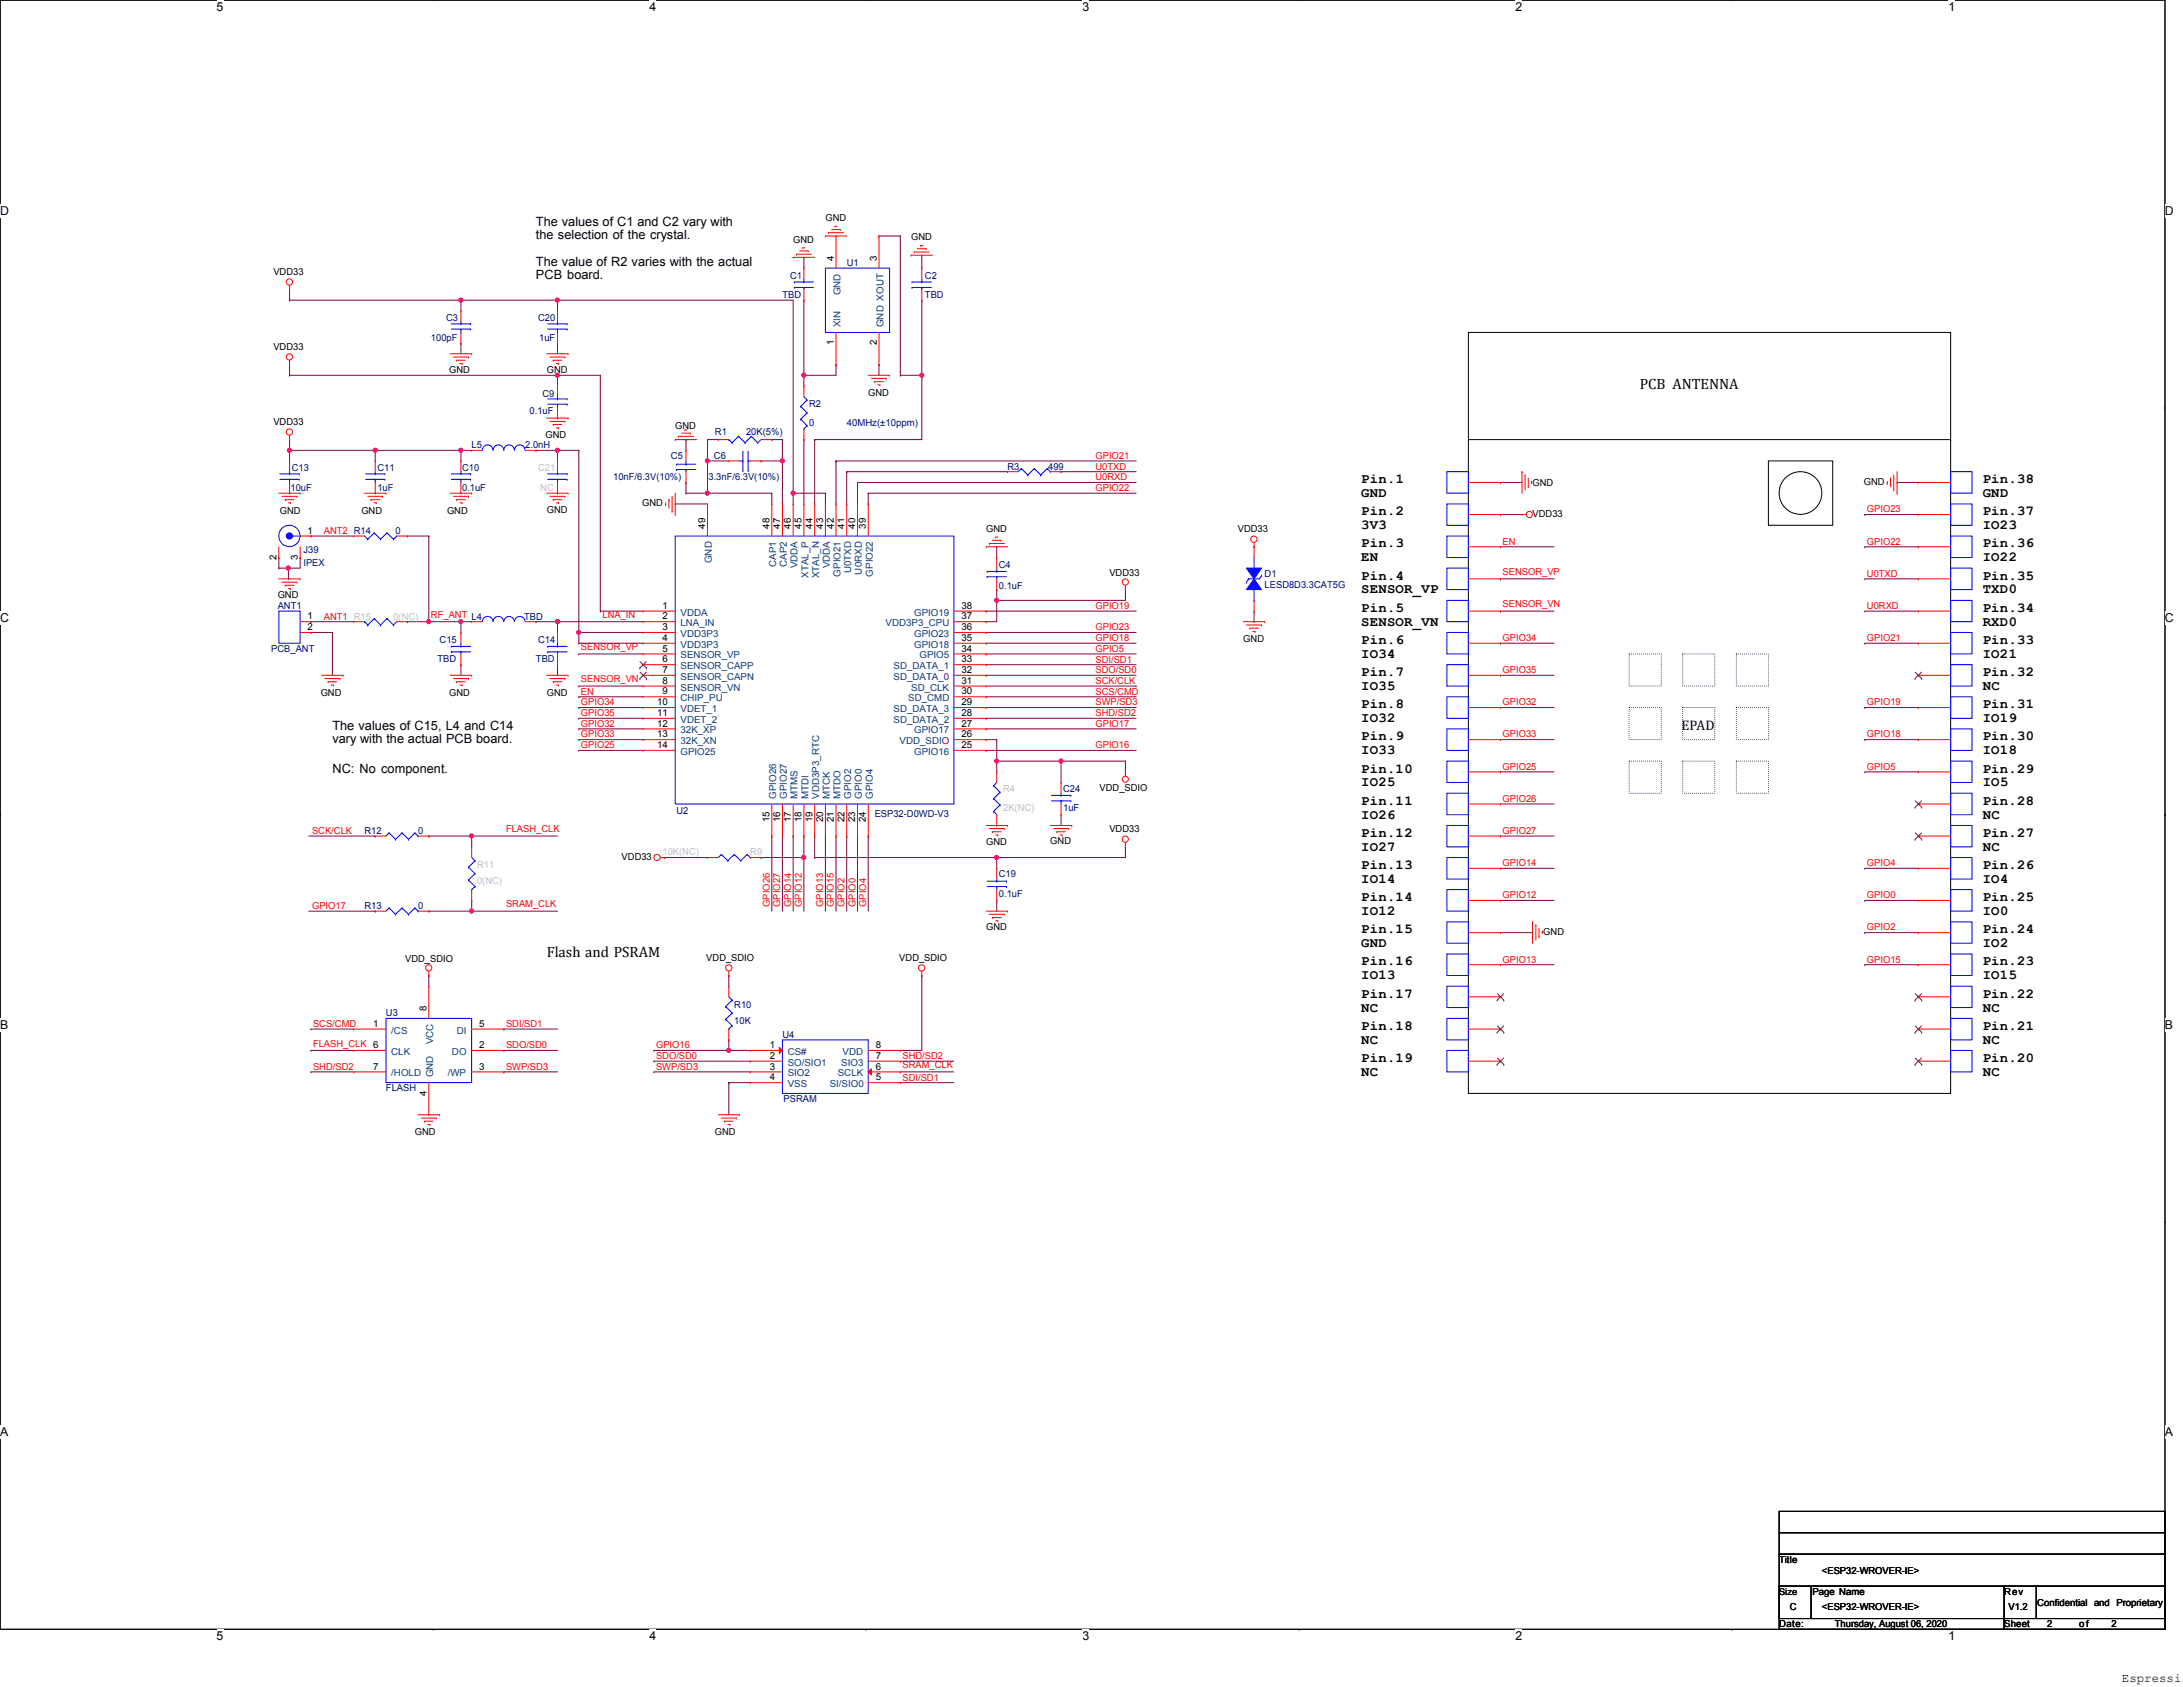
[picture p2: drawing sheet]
<svg xmlns="http://www.w3.org/2000/svg" width="559mm" height="432mm" viewBox="0 0 559 432" stroke-linecap="round" stroke-linejoin="round" font-family="sans-serif">
<defs><g id="words">
<g font-size="3.8">
<text x="419.7" y="99.7">PCB ANTENNA</text>
<text x="140" y="245.1">Flash and PSRAM</text>
</g>
<g font-size="3.6">
<text x="348.4" y="123.7">Pin.1</text>
<text x="507.5" y="123.7">Pin.38</text>
<text x="348.4" y="127.2">GND</text>
<text x="348.4" y="131.9">Pin.2</text>
<text x="507.5" y="131.9">Pin.37</text>
<text x="507.5" y="127.2">GND</text>
<text x="348.4" y="135.5">3V3</text>
<text x="507.5" y="135.5">IO23</text>
<text x="348.4" y="140.1">Pin.3</text>
<text x="348.4" y="143.7">EN</text>
<text x="507.5" y="140.1">Pin.36</text>
<text x="507.5" y="143.7">IO22</text>
<text x="348.4" y="148.3">Pin.4</text>
<text x="507.5" y="148.3">Pin.35</text>
<text x="348.4" y="151.9">SENSOR_VP</text>
<text x="507.5" y="151.9">TXD0</text>
<text x="348.4" y="156.6">Pin.5</text>
<text x="348.4" y="160.1">SENSOR_VN</text>
<text x="507.5" y="156.6">Pin.34</text>
<text x="507.5" y="160.1">RXD0</text>
<text x="348.4" y="164.8">Pin.6</text>
<text x="507.5" y="164.8">Pin.33</text>
<text x="348.4" y="168.4">IO34</text>
<text x="348.4" y="173.1">Pin.7</text>
<text x="507.5" y="173.1">Pin.32</text>
<text x="507.5" y="168.4">IO21</text>
<text x="348.4" y="176.6">IO35</text>
<text x="507.5" y="176.6">NC</text>
<text x="348.4" y="181.3">Pin.8</text>
<text x="348.4" y="184.8">IO32</text>
<text x="507.5" y="181.3">Pin.31</text>
<text x="507.5" y="184.8">IO19</text>
<text x="348.4" y="189.5">Pin.9</text>
<text x="430.4" y="186.9">EPAD</text>
<text x="507.5" y="189.5">Pin.30</text>
<text x="348.4" y="193">IO33</text>
<text x="348.4" y="197.7">Pin.10</text>
<text x="507.5" y="193">IO18</text>
<text x="507.5" y="197.7">Pin.29</text>
<text x="348.4" y="201.3">IO25</text>
<text x="507.5" y="201.3">IO5</text>
<text x="348.4" y="206">Pin.11</text>
<text x="348.4" y="209.5">IO26</text>
<text x="507.5" y="209.5">NC</text>
<text x="507.5" y="206">Pin.28</text>
<text x="348.4" y="214.2">Pin.12</text>
<text x="507.5" y="214.2">Pin.27</text>
<text x="348.4" y="217.8">IO27</text>
<text x="507.5" y="217.8">NC</text>
<text x="348.4" y="222.4">Pin.13</text>
<text x="348.4" y="226">IO14</text>
<text x="507.5" y="222.4">Pin.26</text>
<text x="507.5" y="226">IO4</text>
<text x="348.4" y="230.6">Pin.14</text>
<text x="507.5" y="230.6">Pin.25</text>
<text x="348.4" y="234.2">IO12</text>
<text x="348.4" y="238.9">Pin.15</text>
<text x="507.5" y="234.2">IO0</text>
<text x="507.5" y="238.9">Pin.24</text>
<text x="348.4" y="242.4">GND</text>
<text x="507.5" y="242.4">IO2</text>
<text x="348.4" y="247.1">Pin.16</text>
<text x="348.4" y="250.7">IO13</text>
<text x="507.5" y="247.1">Pin.23</text>
<text x="507.5" y="250.7">IO15</text>
<text x="348.4" y="255.4">Pin.17</text>
<text x="507.5" y="255.4">Pin.22</text>
<text x="348.4" y="258.9">NC</text>
<text x="348.4" y="263.6">Pin.18</text>
<text x="507.5" y="258.9">NC</text>
<text x="507.5" y="263.6">Pin.21</text>
<text x="348.4" y="267.1">NC</text>
<text x="507.5" y="267.1">NC</text>
<text x="348.4" y="275.3">NC</text>
<text x="348.4" y="271.8">Pin.19</text>
<text x="507.5" y="275.3">NC</text>
<text x="507.5" y="271.8">Pin.20</text>
</g>
<g font-size="3.3">
<text x="137.2" y="57.9">The values of C1 and C2 vary with</text>
<text x="137.2" y="61.3">the selection of the crystal.</text>
<text x="137.2" y="68">The value of R2 varies with the actual</text>
<text x="137.2" y="71.4">PCB board.</text>
<text x="85.1" y="186.8">The values of C15, L4 and C14</text>
<text x="85.1" y="190.2">vary with the actual PCB board.</text>
<text x="85.1" y="197.8">NC: No component.</text>
</g>
<text font-size="3.2" x="543.2" y="430.5">Espressif</text>
<g font-size="3.1">
<text x="55.5" y="2.8">5</text>
<text x="166.3" y="2.8">4</text>
<text x="277.1" y="2.8">3</text>
<text x="387.9" y="2.8">2</text>
<text x="498.8" y="2.8">1</text>
<text x="0" y="54.9">D</text>
<text x="554.2" y="54.9">D</text>
<text x="0" y="159.2">C</text>
<text x="554.2" y="159.2">C</text>
<text x="0" y="263.4">B</text>
<text x="554.2" y="263.4">B</text>
<text x="0" y="367.7">A</text>
<text x="554.2" y="367.7">A</text>
<text x="55.5" y="419.8">5</text>
<text x="166.3" y="419.8">4</text>
<text x="277.1" y="419.8">3</text>
<text x="387.9" y="419.8">2</text>
<text x="498.8" y="419.8">1</text>
</g>
<g font-size="2.5">
<text x="211.3" y="56.6">GND</text>
<text x="203" y="62.1">GND</text>
<text x="233.2" y="61.6">GND</text>
<text x="70" y="70.3">VDD33</text>
<text x="213.4" y="66.7" transform="rotate(-90 213.4 66.7)">4</text>
<text x="224.4" y="66.7" transform="rotate(-90 224.4 66.7)">3</text>
<text x="70" y="89.5">VDD33</text>
<text x="213.4" y="88.4" transform="rotate(-90 213.4 88.4)">1</text>
<text x="224.4" y="88.4" transform="rotate(-90 224.4 88.4)">2</text>
<text x="115" y="95.5">GND</text>
<text x="140" y="95.5">GND</text>
<text x="222.2" y="101.3">GND</text>
<text x="70" y="108.7">VDD33</text>
<text x="139.7" y="112">GND</text>
<text x="172.8" y="109.8">GND</text>
<text x="392.3" y="124.4">GND</text>
<text x="477.1" y="124.1">GND</text>
<text x="71.6" y="131.5">GND</text>
<text x="92.5" y="131.5">GND</text>
<text x="114.4" y="131.5">GND</text>
<text x="140" y="131.2">GND</text>
<text x="164.4" y="129.6">GND</text>
<text x="78.7" y="136.6">1</text>
<text x="180.5" y="135.3" transform="rotate(-90 180.5 135.3)">49</text>
<text x="197" y="135.3" transform="rotate(-90 197 135.3)">48</text>
<text x="199.7" y="135.3" transform="rotate(-90 199.7 135.3)">47</text>
<text x="202.4" y="135.3" transform="rotate(-90 202.4 135.3)">46</text>
<text x="205.2" y="135.3" transform="rotate(-90 205.2 135.3)">45</text>
<text x="207.9" y="135.3" transform="rotate(-90 207.9 135.3)">44</text>
<text x="210.7" y="135.3" transform="rotate(-90 210.7 135.3)">43</text>
<text x="213.4" y="135.3" transform="rotate(-90 213.4 135.3)">42</text>
<text x="216.2" y="135.3" transform="rotate(-90 216.2 135.3)">41</text>
<text x="218.9" y="135.3" transform="rotate(-90 218.9 135.3)">40</text>
<text x="221.7" y="135.3" transform="rotate(-90 221.7 135.3)">39</text>
<text x="252.4" y="136.1">GND</text>
<text x="316.9" y="136.1">VDD33</text>
<text x="392.3" y="132.3">VDD33</text>
<text x="70.8" y="143.3" transform="rotate(-90 70.8 143.3)">2</text>
<text x="76.2" y="143.3" transform="rotate(-90 76.2 143.3)">3</text>
<text x="284" y="147.4">VDD33</text>
<text x="71.1" y="153.2">GND</text>
<text x="169.6" y="155.8">1</text>
<text x="246.1" y="155.8">38</text>
<text x="78.7" y="158.5">1</text>
<text x="78.7" y="161.3">2</text>
<text x="169.6" y="158.5">2</text>
<text x="169.6" y="161.3">3</text>
<text x="246.1" y="161.3">36</text>
<text x="246.1" y="158.5">37</text>
<text x="169.6" y="164">4</text>
<text x="169.6" y="166.8">5</text>
<text x="246.1" y="166.8">34</text>
<text x="246.1" y="164">35</text>
<text x="318.3" y="164.4">GND</text>
<text x="169.6" y="169.5">6</text>
<text x="169.6" y="172.3">7</text>
<text x="246.1" y="172.3">32</text>
<text x="246.1" y="169.5">33</text>
<text x="82.1" y="178.1">GND</text>
<text x="115" y="178.1">GND</text>
<text x="140" y="178.1">GND</text>
<text x="169.6" y="175">8</text>
<text x="169.6" y="177.8">9</text>
<text x="246.1" y="177.8">30</text>
<text x="246.1" y="175">31</text>
<text x="168.2" y="180.5">10</text>
<text x="168.2" y="183.3">11</text>
<text x="168.2" y="186">12</text>
<text x="246.1" y="186">27</text>
<text x="246.1" y="183.3">28</text>
<text x="246.1" y="180.5">29</text>
<text x="168.2" y="188.7">13</text>
<text x="168.2" y="191.5">14</text>
<text x="246.1" y="188.7">26</text>
<text x="246.1" y="191.5">25</text>
<text x="281.5" y="202.5">VDD_SDIO</text>
<text x="197" y="210.5" transform="rotate(-90 197 210.5)">15</text>
<text x="199.7" y="210.5" transform="rotate(-90 199.7 210.5)">16</text>
<text x="202.4" y="210.5" transform="rotate(-90 202.4 210.5)">17</text>
<text x="205.2" y="210.5" transform="rotate(-90 205.2 210.5)">18</text>
<text x="207.9" y="210.5" transform="rotate(-90 207.9 210.5)">19</text>
<text x="210.7" y="210.5" transform="rotate(-90 210.7 210.5)">20</text>
<text x="213.4" y="210.5" transform="rotate(-90 213.4 210.5)">21</text>
<text x="216.2" y="210.5" transform="rotate(-90 216.2 210.5)">22</text>
<text x="218.9" y="210.5" transform="rotate(-90 218.9 210.5)">23</text>
<text x="221.7" y="210.5" transform="rotate(-90 221.7 210.5)">24</text>
<text x="268.9" y="216">GND</text>
<text x="284" y="213">VDD33</text>
<text x="159.1" y="220.1">VDD33</text>
<text x="252.4" y="216.2">GND</text>
<text x="252.4" y="237.9">GND</text>
<text x="395.1" y="239.3">GND</text>
<text x="180.8" y="245.9">VDD_SDIO</text>
<text x="230.2" y="245.9">VDD_SDIO</text>
<text x="103.7" y="246.2">VDD_SDIO</text>
<text x="95.5" y="262.8">1</text>
<text x="109.2" y="258.7" transform="rotate(-90 109.2 258.7)">8</text>
<text x="122.6" y="262.8">5</text>
<text x="122.6" y="268.3">2</text>
<text x="197" y="268.3">1</text>
<text x="224.2" y="268.3">8</text>
<text x="95.5" y="273.8">7</text>
<text x="122.6" y="273.8">3</text>
<text x="197" y="271">2</text>
<text x="197" y="273.8">3</text>
<text x="224.2" y="273.8">6</text>
<text x="224.2" y="271">7</text>
<text x="109.2" y="280.4" transform="rotate(-90 109.2 280.4)">4</text>
<text x="197" y="276.5">4</text>
<text x="224.2" y="276.5">5</text>
<text x="106.2" y="290.6">GND</text>
<text x="183" y="290.6">GND</text>
<text x="455.4" y="400">Title</text>
<text x="466.4" y="402.8">&lt;ESP32-WROVER-IE&gt;</text>
<text x="458.2" y="412.1">C</text>
<text x="463.9" y="408.3">Page Name</text>
<text x="466.4" y="412.1">&lt;ESP32-WROVER-IE&gt;</text>
<text x="513" y="408.3">Rev</text>
<text x="514.1" y="412.1">V1.2</text>
<text x="521.5" y="411">Confidential and Proprietary</text>
<text x="455.4" y="416.5">Date:</text>
<text x="469.7" y="416.5">Thursday, August 06, 2020</text>
<text x="513" y="416.5">Sheet</text>
<text x="524" y="416.5">2</text>
<text x="532.2" y="416.5">of</text>
<text x="540.5" y="416.5">2</text>
</g>
<g font-size="2.5" fill="#000080">
<text x="202.2" y="71.4">C1</text>
<text x="216.7" y="68.1">U1</text>
<text x="236.8" y="71.4">C2</text>
<text x="200.3" y="76.4">TBD</text>
<text x="236.8" y="76.4">TBD</text>
<text x="114.2" y="82.1">C3</text>
<text x="137.8" y="82.1">C20</text>
<text x="110.3" y="87.3">100pF</text>
<text x="138" y="87.3">1uF</text>
<text x="138.9" y="101.6">C9</text>
<text x="135.6" y="106">0.1uF</text>
<text x="207.1" y="104.1">R2</text>
<text x="183" y="111.5">R1</text>
<text x="191" y="111.5">20K(5%)</text>
<text x="207.1" y="109">0</text>
<text x="216.7" y="109">40MHz(±10ppm)</text>
<text x="120.7" y="114.8">L5</text>
<text x="134.4" y="114.8">2.0nH</text>
<text x="171.7" y="117.5">C5</text>
<text x="182.8" y="117.5">C6</text>
<text x="74.4" y="125.7">10uF</text>
<text x="74.7" y="120.5">C13</text>
<text x="96.6" y="120.5">C11</text>
<text x="96.6" y="125.7">1uF</text>
<text x="118.3" y="120.5">C10</text>
<text x="118.3" y="125.7">0.1uF</text>
<text x="157" y="123">10nF/6.3V(10%)</text>
<text x="181.4" y="123">3.3nF/6.3V(10%)</text>
<text x="257.9" y="120.2">R3</text>
<text x="268.3" y="120.2">499</text>
<text x="101.3" y="136.7">0</text>
<text x="77.7" y="141.6">J39</text>
<text x="77.7" y="144.9">IPEX</text>
<text x="255.7" y="145.5">C4</text>
<text x="323.7" y="147.7">D1</text>
<text x="71.1" y="155.9">ANT1</text>
<text x="255.7" y="150.7">0.1uF</text>
<text x="323.7" y="150.4">LESD8D3.3CAT5G</text>
<text x="134.2" y="158.7">TBD</text>
<text x="69.4" y="166.9">PCB_ANT</text>
<text x="112.5" y="164.7">C15</text>
<text x="137.8" y="164.7">C14</text>
<text x="112" y="169.3">TBD</text>
<text x="137.2" y="169.3">TBD</text>
<text x="272.2" y="202.8">C24</text>
<text x="173.1" y="208.3">U2</text>
<text x="223.9" y="209.1">ESP32-D0WD-V3</text>
<text x="272.2" y="207.5">1uF</text>
<text x="93.3" y="213.5">R12</text>
<text x="107" y="213.5">0</text>
<text x="255.7" y="224.5">C19</text>
<text x="93.3" y="232.7">R13</text>
<text x="107" y="232.7">0</text>
<text x="255.7" y="229.7">0.1uF</text>
<text x="188" y="257.9">R10</text>
<text x="98.8" y="260.1">U3</text>
<text x="188" y="262.1">10K</text>
<text x="200.3" y="265.6">U4</text>
<text x="98.8" y="279.4">FLASH</text>
<text x="200.6" y="282.1">PSRAM</text>
</g>
<g font-size="2.5" fill="#004080">
<text x="215.1" y="75.6" transform="rotate(-90 215.1 75.6)">GND</text>
<text x="215.1" y="83.7" transform="rotate(-90 215.1 83.7)">XIN</text>
<text x="226.1" y="83.7" transform="rotate(-90 226.1 83.7)">GND XOUT</text>
<text x="182.2" y="144.1" transform="rotate(-90 182.2 144.1)">GND</text>
<text x="198.7" y="145.1" transform="rotate(-90 198.7 145.1)">CAP1</text>
<text x="201.4" y="145.1" transform="rotate(-90 201.4 145.1)">CAP2</text>
<text x="204.2" y="145.5" transform="rotate(-90 204.2 145.5)">VDDA</text>
<text x="206.9" y="147.8" transform="rotate(-90 206.9 147.8)">XTAL_P</text>
<text x="209.7" y="148" transform="rotate(-90 209.7 148)">XTAL_N</text>
<text x="212.4" y="145.5" transform="rotate(-90 212.4 145.5)">VDDA</text>
<text x="215.1" y="147.6" transform="rotate(-90 215.1 147.6)">GPIO21</text>
<text x="217.9" y="146.8" transform="rotate(-90 217.9 146.8)">U0TXD</text>
<text x="220.6" y="147.1" transform="rotate(-90 220.6 147.1)">U0RXD</text>
<text x="223.4" y="147.6" transform="rotate(-90 223.4 147.6)">GPIO22</text>
<text x="174.2" y="157.6">VDDA</text>
<text x="174.2" y="160.3">LNA_IN</text>
<text x="226.7" y="160.3">VDD3P3_CPU</text>
<text x="234" y="157.6">GPIO19</text>
<text x="174.2" y="163">VDD3P3</text>
<text x="174.2" y="165.8">VDD3P3</text>
<text x="234" y="165.8">GPIO18</text>
<text x="234" y="163">GPIO23</text>
<text x="174.2" y="168.5">SENSOR_VP</text>
<text x="174.2" y="171.3">SENSOR_CAPP</text>
<text x="174.2" y="174">SENSOR_CAPN</text>
<text x="228.7" y="174">SD_DATA_0</text>
<text x="228.7" y="171.3">SD_DATA_1</text>
<text x="235.4" y="168.5">GPIO5</text>
<text x="174.2" y="176.7">SENSOR_VN</text>
<text x="174.2" y="179.5">CHIP_PU</text>
<text x="232.5" y="179.5">SD_CMD</text>
<text x="233.3" y="176.7">SD_CLK</text>
<text x="174.2" y="182.2">VDET_1</text>
<text x="174.2" y="185">VDET_2</text>
<text x="228.7" y="185">SD_DATA_2</text>
<text x="228.7" y="182.2">SD_DATA_3</text>
<text x="174.2" y="187.7">32K_XP</text>
<text x="174.2" y="190.5">32K_XN</text>
<text x="230.3" y="190.5">VDD_SDIO</text>
<text x="234" y="187.7">GPIO17</text>
<text x="174.2" y="193.2">GPIO25</text>
<text x="234" y="193.2">GPIO16</text>
<text x="198.7" y="204.4" transform="rotate(-90 198.7 204.4)">GPIO26</text>
<text x="201.4" y="204.4" transform="rotate(-90 201.4 204.4)">GPIO27</text>
<text x="204.2" y="204.4" transform="rotate(-90 204.2 204.4)">MTMS</text>
<text x="206.9" y="204.4" transform="rotate(-90 206.9 204.4)">MTDI</text>
<text x="209.7" y="204.4" transform="rotate(-90 209.7 204.4)">VDD3P3_RTC</text>
<text x="212.4" y="204.4" transform="rotate(-90 212.4 204.4)">MTCK</text>
<text x="215.1" y="204.4" transform="rotate(-90 215.1 204.4)">MTDO</text>
<text x="217.9" y="204.4" transform="rotate(-90 217.9 204.4)">GPIO2</text>
<text x="220.6" y="204.4" transform="rotate(-90 220.6 204.4)">GPIO0</text>
<text x="223.4" y="204.4" transform="rotate(-90 223.4 204.4)">GPIO4</text>
<text x="100.2" y="264.5">/CS</text>
<text x="110.9" y="267.3" transform="rotate(-90 110.9 267.3)">VCC</text>
<text x="117" y="264.5">DI</text>
<text x="100.2" y="270">CLK</text>
<text x="100.2" y="275.5">/HOLD</text>
<text x="110.9" y="275.8" transform="rotate(-90 110.9 275.8)">GND</text>
<text x="114.6" y="275.5">/WP</text>
<text x="115.7" y="270">DO</text>
<text x="201.6" y="270">CS#</text>
<text x="201.6" y="272.8">SO/SIO1</text>
<text x="201.6" y="275.5">SIO2</text>
<text x="214.5" y="275.5">SCLK</text>
<text x="215.3" y="272.8">SIO3</text>
<text x="215.7" y="270">VDD</text>
<text x="201.6" y="278.3">VSS</text>
<text x="212.4" y="278.3">SI/SIO0</text>
</g>
<g font-size="2.5" fill="#f00">
<text x="280.4" y="117.4">GPIO21</text>
<text x="280.4" y="122.9">U0RXD</text>
<text x="280.4" y="125.7">GPIO22</text>
<text x="280.4" y="120.2">U0TXD</text>
<text x="477.9" y="131.1">GPIO23</text>
<text x="82.9" y="136.7">ANT2 R14</text>
<text x="384.6" y="139.4">EN</text>
<text x="477.9" y="139.4">GPIO22</text>
<text x="384.6" y="147.2">SENSOR_VP</text>
<text x="477.9" y="147.6">U0TXD</text>
<text x="280.4" y="155.9">GPIO19</text>
<text x="384.6" y="155.4">SENSOR_VN</text>
<text x="477.9" y="155.9">U0RXD</text>
<text x="82.9" y="158.6">ANT1 R15</text>
<text x="110.3" y="158.2">RF_ANT L4</text>
<text x="154.2" y="158.2">LNA_IN</text>
<text x="280.4" y="161.3">GPIO23</text>
<text x="148.7" y="166.4">SENSOR_VP</text>
<text x="280.4" y="166.8">GPIO5</text>
<text x="280.4" y="164.1">GPIO18</text>
<text x="384.6" y="164.1">GPIO34</text>
<text x="477.9" y="164.1">GPIO21</text>
<text x="280.4" y="172.3">SDO/SD0</text>
<text x="280.4" y="169.6">SDI/SD1</text>
<text x="384.6" y="172.3">GPIO35</text>
<text x="148.7" y="177.8">EN</text>
<text x="148.7" y="174.6">SENSOR_VN</text>
<text x="280.4" y="177.8">SCS/CMD</text>
<text x="280.4" y="175">SCK/CLK</text>
<text x="148.7" y="183.3">GPIO35</text>
<text x="148.7" y="180.6">GPIO34</text>
<text x="280.4" y="183.3">SHD/SD2</text>
<text x="280.4" y="180.6">SWP/SD3</text>
<text x="384.6" y="180.6">GPIO32</text>
<text x="477.9" y="180.6">GPIO19</text>
<text x="148.7" y="186">GPIO32</text>
<text x="148.7" y="188.8">GPIO33</text>
<text x="148.7" y="191.5">GPIO25</text>
<text x="280.4" y="191.5">GPIO16</text>
<text x="280.4" y="186">GPIO17</text>
<text x="384.6" y="188.8">GPIO33</text>
<text x="477.9" y="188.8">GPIO18</text>
<text x="384.6" y="197">GPIO25</text>
<text x="477.9" y="197">GPIO5</text>
<text x="384.6" y="205.2">GPIO26</text>
<text x="79.9" y="213.4">SCK/CLK</text>
<text x="129.5" y="213">FLASH_CLK</text>
<text x="384.6" y="213.4">GPIO27</text>
<text x="384.6" y="221.7">GPIO14</text>
<text x="477.9" y="221.7">GPIO4</text>
<text x="79.9" y="232.7">GPIO17</text>
<text x="129.5" y="232.2">SRAM_CLK</text>
<text x="197" y="232.1" transform="rotate(-90 197 232.1)">GPIO26</text>
<text x="199.7" y="232.1" transform="rotate(-90 199.7 232.1)">GPIO27</text>
<text x="202.5" y="232.1" transform="rotate(-90 202.5 232.1)">GPIO14</text>
<text x="205.2" y="232.1" transform="rotate(-90 205.2 232.1)">GPIO12</text>
<text x="210.7" y="232.1" transform="rotate(-90 210.7 232.1)">GPIO13</text>
<text x="213.4" y="232.1" transform="rotate(-90 213.4 232.1)">GPIO15</text>
<text x="216.2" y="232.1" transform="rotate(-90 216.2 232.1)">GPIO2</text>
<text x="218.9" y="232.1" transform="rotate(-90 218.9 232.1)">GPIO0</text>
<text x="221.7" y="232.1" transform="rotate(-90 221.7 232.1)">GPIO4</text>
<text x="384.6" y="229.9">GPIO12</text>
<text x="477.9" y="229.9">GPIO0</text>
<text x="477.9" y="238.2">GPIO2</text>
<text x="384.6" y="246.4">GPIO13</text>
<text x="477.9" y="246.4">GPIO15</text>
<text x="80.1" y="262.8">SCS/CMD</text>
<text x="129.5" y="262.8">SDI/SD1</text>
<text x="80.1" y="267.9">FLASH_CLK 6</text>
<text x="129.5" y="268.3">SDO/SD0</text>
<text x="167.9" y="268.3">GPIO16</text>
<text x="80.1" y="273.8">SHD/SD2</text>
<text x="129.5" y="273.8">SWP/SD3</text>
<text x="167.9" y="271.1">SDO/SD0</text>
<text x="167.9" y="273.8">SWP/SD3</text>
<text x="231" y="273.4">SRAM_CLK</text>
<text x="231" y="271.1">SHD/SD2</text>
<text x="231" y="276.6">SDI/SD1</text>
</g>
<g font-size="2.5" fill="#c0c0c0">
<text x="137.8" y="120.5">C21</text>
<text x="138.3" y="125.7">NC</text>
<text x="100.7" y="158.7">0(NC)</text>
<text x="256.8" y="202.8">R4</text>
<text x="256.8" y="207.5">2K(NC)</text>
<text x="169.6" y="218.7">10K(NC)</text>
<text x="192.1" y="218.7">R9</text>
<text x="122.1" y="222.3">R11</text>
<text x="122.1" y="226.1">0(NC)</text>
</g>
<text font-size="2.4" x="455.4" y="408.2">Size</text>
</g></defs>
<path d="M0 0h554.2v417h-554.2z" fill="none" stroke="#000" stroke-width=".26"/>
<g fill="#fff">
<path d="M55.5 0h1.7v3.5h-1.7z"/>
<path d="M55.5 417h1.7v3.5h-1.7z"/>
</g>
<path d="M110.9 0h.1M110.9 417h.1" fill="none" stroke="#000" stroke-width=".26"/>
<g fill="#fff">
<path d="M166.3 0h1.7v3.5h-1.7z"/>
<path d="M166.3 417h1.7v3.5h-1.7z"/>
</g>
<path d="M221.7 0h.1M221.7 417h.1" fill="none" stroke="#000" stroke-width=".26"/>
<g fill="#fff">
<path d="M277.1 0h1.7v3.5h-1.7z"/>
<path d="M277.1 417h1.7v3.5h-1.7z"/>
</g>
<path d="M332.5 0h.1M332.5 417h.1" fill="none" stroke="#000" stroke-width=".26"/>
<g fill="#fff">
<path d="M387.9 0h1.8v3.5h-1.8z"/>
<path d="M387.9 417h1.8v3.5h-1.8z"/>
</g>
<path d="M443.4 0h.1M443.4 417h.1" fill="none" stroke="#000" stroke-width=".26"/>
<g fill="#fff">
<path d="M498.8 0h1.7v3.5h-1.7z"/>
<path d="M498.8 417h1.7v3.5h-1.7z"/>
<path d="M0 52.2h2.3v3.4h-2.3z"/>
<path d="M554.2 52.2h2.2v3.4h-2.2z"/>
<path d="M0 156.4h2.3v3.5h-2.3z"/>
<path d="M554.2 156.4h2.2v3.5h-2.2z"/>
</g>
<path d="M0 104.3h.1M554.2 104.3h.1" fill="none" stroke="#000" stroke-width=".26"/>
<g fill="#fff">
<path d="M0 260.6h2.1v3.5h-2.1z"/>
<path d="M554.2 260.6h2.1v3.5h-2.1z"/>
</g>
<path d="M0 208.5h.1M554.2 208.5h.1" fill="none" stroke="#000" stroke-width=".26"/>
<g fill="#fff">
<path d="M0 364.9h2.1v3.4h-2.1z"/>
<path d="M554.2 364.9h2.1v3.4h-2.1z"/>
</g>
<g fill="none" stroke="#000" stroke-width=".26">
<path d="M375.9 85.1h123.4v194.8h-123.4zM375.9 112.5h123.4M452.7 118h16.4v16.5h-16.4zM499.3 112.5h.1M0 312.8h.1M554.2 312.8h.1"/>
<circle cx="460.9" cy="126.2" r="5.5"/>
</g>
<path d="M417 167.4h8.2v8.2h-8.2zM430.7 167.4h8.3v8.2h-8.3zM444.5 167.4h8.2v8.2h-8.2zM417 181.1h8.2v8.2h-8.2zM417 194.8h8.2v8.2h-8.2zM430.7 181.1h8.3v8.2h-8.3zM430.7 194.8h8.3v8.2h-8.3zM444.5 181.1h8.2v8.2h-8.2zM444.5 194.8h8.2v8.2h-8.2z" fill="none" stroke="#000" stroke-width=".26" stroke-dasharray="0 .5"/>
<path d="M167.4 268.9h.1M167.4 268.9h19.2" fill="none" stroke="#800040" stroke-width=".26"/>
<circle cx="186.5" cy="268.8" r=".54" fill="#f0f"/>
<circle cx="186.5" cy="268.8" r=".54" fill="none" stroke="#f0f" stroke-width=".26"/>
<g fill="none" stroke="#800040" stroke-width=".26">
<path d="M384.1 189.3h.1M384.1 197.6h.1M384.1 189.3h13.7M384.1 197.6h13.7M194.8 219.5h.1M194.8 219.5h11M384.1 205.8h.1M384.1 214h.1M384.1 205.8h13.7M384.1 214h13.7M384.1 222.2h.1M384.1 222.2h13.7"/>
<path d="M236 249.7h.1M236 249.7v19.2h-5.5M79.6 268.9h.1M79.6 263.4h.1M79.6 274.4h.1M79.6 268.9h11M79.6 274.4h11M79.6 263.4h11M129 274.4h.1M129 263.4h.1M129 268.9h.1M129 268.9h13.7"/>
<path d="M129 274.4h13.7M129 263.4h13.7M186.6 277.1h.1M186.6 277.1h5.5M186.6 277.1v8.2M230.5 268.9h.1M230.5 274.4h.1M230.5 274.4h13.7"/>
</g>
<circle cx="205.8" cy="219.5" r=".54" fill="#f0f"/>
<circle cx="205.8" cy="219.5" r=".54" fill="none" stroke="#f0f" stroke-width=".26"/>
<g fill="none" stroke="#800040" stroke-width=".26">
<path d="M118 76.8h.1M118 76.8h24.7M79 214h17.1M96.1 214h.1M109.8 214h.1M109.8 214h10.9M79 233.2h17.1M96.1 233.2h.1M109.8 233.2h.1M109.8 233.2h10.9M186.6 249.7h.1M186.6 249.7v2.7"/>
<path d="M167.4 271.6h.1M167.4 274.4h.1M167.4 271.6h24.7M167.4 274.4h24.7M186.6 266.1h.1M186.6 268.9h.1M186.6 266.1v2.8M186.6 268.9h5.5M230.5 271.6h.1M230.5 277.1h.1M230.5 271.6h13.7M230.5 277.1h13.7"/>
</g>
<circle cx="142.7" cy="76.8" r=".54" fill="#f0f"/>
<circle cx="142.7" cy="76.8" r=".54" fill="none" stroke="#f0f" stroke-width=".26"/>
<circle cx="118" cy="76.8" r=".54" fill="#f0f"/>
<circle cx="118" cy="76.8" r=".54" fill="none" stroke="#f0f" stroke-width=".26"/>
<path d="M74.1 112.5h.1M74.1 112.5v2.8M255.1 219.5h.1M255.1 219.5v2.7M288.1 216.7h.1M288.1 216.7v2.8" fill="none" stroke="#800040" stroke-width=".26"/>
<circle cx="74.1" cy="115.2" r=".54" fill="#f0f"/>
<circle cx="74.1" cy="115.2" r=".54" fill="none" stroke="#f0f" stroke-width=".26"/>
<g fill="none" stroke="#800040" stroke-width=".26">
<path d="M225 60.4h.1M225 60.4h5.5M236 65.3h.1M236 65.3v3.3M118 87.8h.1M118 87.8v2.8M175.6 126.2h.1M175.6 126.2h5.5M197.6 126.2h.1M197.6 126.2v2.8M104.3 159.1h.1M104.3 159.1h5.5"/>
<path d="M148.2 161.9h.1M148.2 161.9h16.4M255.1 194.8h.1M255.1 194.8h16.5"/>
</g>
<circle cx="255.1" cy="194.8" r=".54" fill="#f0f"/>
<circle cx="255.1" cy="194.8" r=".54" fill="none" stroke="#f0f" stroke-width=".26"/>
<path d="M230.5 60.4h.1M230.5 60.4v35.7M205.8 96.1h.1M205.8 96.1h8.2M208.5 112.5h.1M208.5 112.5h27.5M148.2 178.4h.1M148.2 178.4h16.4M148.2 183.9h.1M148.2 183.9h16.4" fill="none" stroke="#800040" stroke-width=".26"/>
<circle cx="205.8" cy="96" r=".54" fill="#f0f"/>
<circle cx="205.8" cy="96" r=".54" fill="none" stroke="#f0f" stroke-width=".26"/>
<path d="M236 96.1h.1M236 96.1v16.4" fill="none" stroke="#800040" stroke-width=".26"/>
<circle cx="235.9" cy="96" r=".54" fill="#f0f"/>
<circle cx="235.9" cy="96" r=".54" fill="none" stroke="#f0f" stroke-width=".26"/>
<g fill="none" stroke="#800040" stroke-width=".26">
<path d="M230.5 96.1h.1M230.5 96.1h5.5M181.1 118h.1M181.1 118v8.2M200.3 118h.1M200.3 118v11M175.6 123.5h.1M175.6 123.5v2.7M148.2 167.4h.1M148.2 175.6h.1M148.2 167.4h16.4M148.2 175.6h16.4"/>
<path d="M148.2 181.1h.1M148.2 181.1h16.4"/>
</g>
<circle cx="181.1" cy="126.2" r=".54" fill="#f0f"/>
<circle cx="181.1" cy="126.2" r=".54" fill="none" stroke="#f0f" stroke-width=".26"/>
<circle cx="181.1" cy="118" r=".54" fill="#f0f"/>
<circle cx="181.1" cy="118" r=".54" fill="none" stroke="#f0f" stroke-width=".26"/>
<path d="M181.1 118h.1M181.1 112.5h.1M181.1 118h5.5M181.1 112.5v5.5M194.8 118h.1M194.8 118h5.5M181.1 126.2h.1M181.1 126.2h16.5" fill="none" stroke="#800040" stroke-width=".26"/>
<circle cx="200.3" cy="118" r=".54" fill="#f0f"/>
<circle cx="200.3" cy="118" r=".54" fill="none" stroke="#f0f" stroke-width=".26"/>
<path d="M118 76.8h.1M118 76.8v2.8M73.8 145.4h.1M73.8 145.4v2.8M73.8 145.4h3" fill="none" stroke="#800040" stroke-width=".26"/>
<circle cx="73.8" cy="145.4" r=".54" fill="#f0f"/>
<circle cx="73.8" cy="145.4" r=".54" fill="none" stroke="#f0f" stroke-width=".26"/>
<path d="M142.7 96.1h.1M142.7 96.1h11M148.2 115.3h.1M148.2 115.3v46.6" fill="none" stroke="#800040" stroke-width=".26"/>
<circle cx="148.1" cy="161.9" r=".54" fill="#f0f"/>
<circle cx="148.1" cy="161.9" r=".54" fill="none" stroke="#f0f" stroke-width=".26"/>
<g fill="none" stroke="#800040" stroke-width=".26">
<path d="M203 76.8v49.4M236 76.8h.1M236 76.8v19.3M153.7 96.1h.1M153.7 96.1v60.3M205.8 96.1h.1M205.8 96.1v2.7M175.6 112.5h.1M175.6 112.5v2.8M208.5 112.5h.1M208.5 112.5v16.5M172.8 129h.1"/>
<path d="M172.8 129h8.3M203 126.2h.1M153.7 156.4h.1M153.7 156.4h10.9M208.5 219.5h.1M208.5 219.5h46.6"/>
</g>
<circle cx="203" cy="126.2" r=".54" fill="#f0f"/>
<circle cx="203" cy="126.2" r=".54" fill="none" stroke="#f0f" stroke-width=".26"/>
<path d="M205.8 76.8h.1M205.8 76.8v19.3M79.6 161.9h.1M79.6 161.9h5.5M85.1 161.9h.1M85.1 161.9v10.9M148.2 164.6h.1M148.2 164.6h16.4M148.2 186.6h.1M148.2 186.6h16.4M255.1 219.5h.1M255.1 219.5h33" fill="none" stroke="#800040" stroke-width=".26"/>
<circle cx="255.1" cy="219.5" r=".54" fill="#f0f"/>
<circle cx="255.1" cy="219.5" r=".54" fill="none" stroke="#f0f" stroke-width=".26"/>
<g fill="none" stroke="#800040" stroke-width=".26">
<path d="M74.1 74.1h.1M74.1 76.8h.1M74.1 74.1v2.7M74.1 76.8h43.9M205.8 65.9h.1M205.8 65.9v2.7M214 118h.1M214 118h76.8M214 118v11M216.7 120.7h.1M216.7 120.7h41.2M216.7 120.7v8.3"/>
<path d="M219.5 123.5h.1M219.5 123.5h71.3M219.5 123.5v5.5M222.2 126.2h.1M222.2 126.2h68.6M137.2 159.1h.1M137.2 159.1h5.5M142.7 159.1h.1M142.7 159.1v2.8"/>
</g>
<circle cx="142.7" cy="159.1" r=".54" fill="#f0f"/>
<circle cx="142.7" cy="159.1" r=".54" fill="none" stroke="#f0f" stroke-width=".26"/>
<path d="M137.2 115.3h.1M137.2 115.3h5.5M142.7 170.1h.1M142.7 170.1v2.7" fill="none" stroke="#800040" stroke-width=".26"/>
<circle cx="142.7" cy="115.2" r=".54" fill="#f0f"/>
<circle cx="142.7" cy="115.2" r=".54" fill="none" stroke="#f0f" stroke-width=".26"/>
<g fill="none" stroke="#800040" stroke-width=".26">
<path d="M252.4 156.4h.1M252.4 156.4h38.4M255.1 150.9h.1M255.1 153.7h.1M255.1 150.9v2.8M288.1 150.9h.1M288.1 150.9v2.8h-33M252.4 178.4h.1M252.4 172.8h.1M252.4 170.1h.1M252.4 167.4h.1M252.4 164.6h.1"/>
<path d="M252.4 161.9h.1M252.4 178.4h38.4M252.4 175.6h38.4M252.4 172.8h38.4M252.4 170.1h38.4M252.4 167.4h38.4M252.4 164.6h38.4M252.4 161.9h38.4M290.8 175.6h.1M148.2 189.3h.1M148.2 192.1h.1M148.2 189.3h16.4"/>
<path d="M148.2 192.1h16.4M252.4 189.3h.1M252.4 192.1h.1M252.4 186.6h.1M252.4 183.9h.1M252.4 181.1h.1M252.4 189.3h2.7M252.4 192.1h38.4M252.4 186.6h38.4M252.4 183.9h38.4M252.4 181.1h38.4M255.1 189.3h.1"/>
<path d="M255.1 189.3v5.5M197.6 214h.1M197.6 214v19.2M200.3 214h.1M200.3 214v19.2M203 214h.1M203 214v19.2M205.8 214h.1M205.8 214v5.5M208.5 214h.1M208.5 214v5.5M211.3 214h.1"/>
<path d="M211.3 214v19.2M214 214h.1M214 214v19.2M216.7 214h.1M216.7 214v19.2M219.5 214h.1M219.5 214v19.2M222.2 214h.1M222.2 214v19.2"/>
</g>
<circle cx="255.1" cy="153.6" r=".54" fill="#f0f"/>
<circle cx="255.1" cy="153.6" r=".54" fill="none" stroke="#f0f" stroke-width=".26"/>
<g fill="none" stroke="#800040" stroke-width=".26">
<path d="M96.1 115.3h.1M96.1 115.3h24.6M96.1 115.3v2.7M118 115.3h.1M118 115.3v2.7M142.7 115.3h.1M142.7 115.3v2.7M142.7 115.3h5.5M181.1 112.5h.1M181.1 112.5h2.8M197.6 112.5h.1M197.6 112.5h2.7"/>
<path d="M200.3 112.5h.1M200.3 112.5v5.5M255.1 140h.1M255.1 140v2.7M252.4 159.1h.1M255.1 153.7h.1M255.1 153.7v5.4h-2.7"/>
</g>
<circle cx="118" cy="115.2" r=".54" fill="#f0f"/>
<circle cx="118" cy="115.2" r=".54" fill="none" stroke="#f0f" stroke-width=".26"/>
<circle cx="96" cy="115.2" r=".54" fill="#f0f"/>
<circle cx="96" cy="115.2" r=".54" fill="none" stroke="#f0f" stroke-width=".26"/>
<path d="M74.1 93.3h.1M74.1 96.1h.1M74.1 93.3v2.8M74.1 96.1h68.6M142.7 96.1h.1M142.7 96.1v2.7M74.1 115.3h.1M74.1 115.3h22M74.1 115.3v2.7M148.2 161.9h.1M148.2 161.9v2.7" fill="none" stroke="#800040" stroke-width=".26"/>
<circle cx="142.7" cy="96" r=".54" fill="#f0f"/>
<circle cx="142.7" cy="96" r=".54" fill="none" stroke="#f0f" stroke-width=".26"/>
<path d="M205.8 112.5h.1M205.8 112.5v16.5M104.3 137.2h.1M104.3 137.2h5.5M109.8 137.2h.1M109.8 137.2v21.9M203 126.2h.1M203 126.2h8.3M203 126.2v2.8M211.3 126.2h.1M211.3 126.2v2.8" fill="none" stroke="#800040" stroke-width=".26"/>
<circle cx="109.7" cy="159.1" r=".54" fill="#f0f"/>
<circle cx="109.7" cy="159.1" r=".54" fill="none" stroke="#f0f" stroke-width=".26"/>
<path d="M142.7 76.8h.1M142.7 76.8v2.8M142.7 76.8h60.3M142.7 87.8h.1M142.7 87.8v2.8M271.6 120.7h.1M271.6 120.7h19.2M271.6 194.8h.1M271.6 194.8v5.5M271.6 194.8h16.5M271.6 208.5h.1M271.6 208.5v2.8" fill="none" stroke="#800040" stroke-width=".26"/>
<circle cx="271.6" cy="194.8" r=".54" fill="#f0f"/>
<circle cx="271.6" cy="194.8" r=".54" fill="none" stroke="#f0f" stroke-width=".26"/>
<g fill="none" stroke="#800040" stroke-width=".26">
<path d="M214 93.3h.1M214 93.3v2.8M225 93.3h.1M225 93.3v2.8M79.6 137.2h.1M79.6 137.2h11M222.2 129h.1M222.2 126.2v2.8M384.1 123.5h.1M384.1 140h.1M384.1 131.7h.1M384.1 123.5h5.5"/>
<path d="M384.1 140h13.7M384.1 131.7h5.5M477.4 131.7h.1M477.4 140h.1M477.4 140h13.7M477.4 131.7h13.7M485.6 123.5h.1M485.6 123.5h5.5M71.4 142.7h.1M71.4 145.4h.1M71.4 142.7v2.7M71.4 145.4h2.4"/>
<path d="M73.8 148.2h.1M73.8 148.2h.3M76.8 142.7h.1M76.8 142.7v2.7M79.6 159.1h.1M79.6 159.1h11M109.8 159.1h.1M109.8 159.1h10.9M118 159.1h.1M118 159.1v2.8M142.7 159.1h.1M142.7 159.1h21.9"/>
<path d="M321 159.1h.1M321 156.4v2.7M384.1 148.2h.1M384.1 156.4h.1M384.1 148.2h13.7M384.1 156.4h13.7M477.4 148.2h.1M477.4 156.4h.1M477.4 148.2h13.7M477.4 156.4h13.7M118 170.1h.1M118 170.1v2.7"/>
<path d="M384.1 172.8h.1M384.1 164.6h.1M384.1 172.8h13.7M384.1 164.6h13.7M477.4 164.6h.1M477.4 164.6h13.7M255.1 194.8h.1M255.1 194.8v2.8M288.1 194.8h.1M288.1 194.8v2.8M384.1 181.1h.1M384.1 181.1h13.7"/>
<path d="M477.4 181.1h.1M477.4 189.3h.1M477.4 197.6h.1M477.4 181.1h13.7M477.4 189.3h13.7M477.4 197.6h13.7M170.1 219.5h.1M170.1 219.5h11M205.8 219.5h.1M205.8 219.5v13.7M255.1 230.5h.1M255.1 230.5v2.7"/>
<path d="M384.1 230.5h.1M384.1 238.7h.1M384.1 230.5h13.7M384.1 238.7h8.2M477.4 222.2h.1M477.4 230.5h.1M477.4 238.7h.1M477.4 230.5h13.7M477.4 238.7h13.7M477.4 222.2h13.7M109.8 249.7h.1M109.8 249.7v2.7"/>
<path d="M384.1 246.9h.1M384.1 246.9h13.7M477.4 246.9h.1M477.4 246.9h13.7"/>
</g>
<circle cx="118" cy="159.1" r=".54" fill="#f0f"/>
<circle cx="118" cy="159.1" r=".54" fill="none" stroke="#f0f" stroke-width=".26"/>
<path d="M120.7 214h.1M120.7 214v2.7M120.7 230.5h.1M120.7 233.2h.1M120.7 230.5v2.7M120.7 233.2h22" fill="none" stroke="#800040" stroke-width=".26"/>
<circle cx="120.7" cy="233.2" r=".54" fill="#f0f"/>
<circle cx="120.7" cy="233.2" r=".54" fill="none" stroke="#f0f" stroke-width=".26"/>
<path d="M120.7 214h.1M120.7 214h22" fill="none" stroke="#800040" stroke-width=".26"/>
<circle cx="120.7" cy="214" r=".54" fill="#f0f"/>
<circle cx="120.7" cy="214" r=".54" fill="none" stroke="#f0f" stroke-width=".26"/>
<g fill="none" stroke="#f00" stroke-width=".26">
<path d="M212.1 59.6h.1M212.1 59.6h3.8M212.9 58.8h2.2M213.7 57.9h.1M213.7 57.9h.6M215.1 58.8h.1M74.1 74.1h.1M74.1 73v1.1M203 65.9h.1M203 65.9h5.5M203.9 65.1h.1M203.9 65.1h3.8"/>
<path d="M204.7 64.2h2.2M205.5 63.4h.1M205.5 63.4h.5M206.9 64.2h.1M211.3 60.4h.1M211.3 60.4h5.4M233.2 65.3h.1M233.2 65.3h5.5M234 64.5h.1M234 64.5h3.9M234.9 63.7h2.2M235.7 62.9h.1"/>
<path d="M235.7 62.9h.5M237.1 63.7h.1M74.1 93.3h.1M74.1 92.2v1.1M115.3 90.6h5.4M116.1 91.4h3.8M116.9 92.2h.1M116.9 92.2h2.2M117.7 93h.6M118.3 93h.1M119.9 91.4h.1M120.7 90.6h.1"/>
<path d="M140 90.6h5.4M140.8 91.4h3.8M141.6 92.2h.1M141.6 92.2h2.2M142.4 93h.6M143 93h.1M144.6 91.4h.1M145.4 90.6h.1M222.2 96.1h5.5M223.1 96.9h3.8M223.9 97.7h.1M223.9 97.7h2.2"/>
<path d="M224.7 98.5h.6M225.3 98.5h.1M226.9 96.9h.1M227.7 96.1h.1M74.1 112.5h.1M74.1 111.4v1.1M140 107h5.4M140.8 107.9h3.8M141.6 108.7h.1M141.6 108.7h2.2M142.4 109.5h.6M143 109.5h.1"/>
<path d="M144.6 107.9h.1M145.4 107h.1M172.8 112.5h.1M172.8 112.5h5.6M173.7 111.7h.1M173.7 111.7h3.8M174.5 110.9h2.2M175.3 110h.1M175.3 110h.6M176.7 110.9h.1M71.4 126.2h5.4M72.2 127h3.8"/>
<path d="M73 127.9h.1M73 127.9h2.2M73.8 128.7h.6M74.4 128.7h.1M76 127h.1M76.8 126.2h.1M93.3 126.2h5.5M94.1 127h3.9M95 127.9h.1M95 127.9h2.2M95.8 128.7h.5M96.3 128.7h.1"/>
<path d="M98 127h.1M98.8 126.2h.1M115.3 126.2h5.4M116.1 127h3.8M116.9 127.9h.1M116.9 127.9h2.2M117.7 128.7h.6M118.3 128.7h.1M119.9 127h.1M120.7 126.2h.1M140 126.2h5.4M140.8 127h3.8"/>
<path d="M141.6 127.9h.1M141.6 127.9h2.2M142.4 128.7h.6M143 128.7h.1M144.6 127h.1M145.4 126.2h.1M170.4 129.2h.1M170.4 128.7v.5M171.2 127.9h.1M171.2 127.9v2.2M172 130.9h.1M172 127v3.9"/>
<path d="M172.8 131.7h.1M172.8 126.2v5.5M252.4 140h.1M252.4 140h5.5M253.2 139.1h.1M253.2 139.1h3.9M254 138.3h2.2M254.9 137.5h.1M254.9 137.5h.5M256.2 138.3h.1M257.9 120.7h.1M257.9 120.7h2.7"/>
<path d="M268.9 120.7h2.7M271.6 120.7h.1M321 140h.1M321 138.9v1.1M389.6 120.7h.1M389.6 131.7h.1M389.6 120.7v5.5M389.6 131.7h1.1M390.4 121.6h.1M390.4 121.6v3.8M391.2 124.6h.1M391.2 122.4v2.2"/>
<path d="M392 123.2h.1M392 123.2v.5M483.1 123.7h.1M483.1 123.2v.5M484 122.4h.1M484 122.4v2.2M484.8 125.4h.1M484.8 121.6v3.8M485.6 126.2h.1M485.6 120.7v5.5M71.4 148.2h5.4M72.2 149h3.8"/>
<path d="M73 149.8h.1M73 149.8h2.2M73.8 150.7h.6M74.4 150.7h.1M76 149h.1M76.8 148.2h.1M90.6 159.1h.1M90.6 159.1h2.7M101.6 159.1h2.7M104.3 159.1h.1M288.1 150.9h.1M288.1 149.8v1.1"/>
<path d="M318.3 159.1h5.4M319.1 160h3.8M322.9 160h.1M323.7 159.1h.1M491.1 148.2h.1M491.1 148.2h8.2M82.3 172.8h5.5M83.1 173.7h3.9M84 174.5h.1M84 174.5h2.2M84.8 175.3h.5M85.3 175.3h.1"/>
<path d="M87 173.7h.1M87.8 172.8h.1M115.3 172.8h5.4M116.1 173.7h3.8M116.9 174.5h.1M116.9 174.5h2.2M117.7 175.3h.6M118.3 175.3h.1M119.9 173.7h.1M120.7 172.8h.1M140 172.8h5.4M140.8 173.7h3.8"/>
<path d="M141.6 174.5h.1M141.6 174.5h2.2M142.4 175.3h.6M142.7 170.1h.1M142.7 161.9h.1M142.7 161.9v2.7M142.7 167.4v2.7M143 175.3h.1M144.6 173.7h.1M145.4 172.8h.1M319.9 160.8h.1M319.9 160.8h2.2"/>
<path d="M320.7 161.6h.6M321.3 161.6h.1M491.1 164.6h.1M491.1 164.6h8.2M288.1 197.6h.1M288.1 197.6v1.1M491.1 189.3h.1M491.1 181.1h.1M491.1 189.3h8.2M491.1 181.1h8.2M169 219.5h1.1M170.1 219.5h.1"/>
<path d="M252.4 211.3h5.5M253.2 212.1h3.9M254 212.9h.1M254 212.9h2.2M254.9 213.7h.5M255.4 213.7h.1M257.1 212.1h.1M257.9 211.3h.1M268.9 211.3h5.5M269.7 212.1h3.9M270.5 212.9h.1M270.5 212.9h2.2"/>
<path d="M271.4 213.7h.5M271.9 213.7h.1M273.6 212.1h.1M274.4 211.3h.1M288.1 216.7h.1M288.1 215.6v1.1M375.9 205.8h8.2M384.1 205.8h.1M491.1 205.8h.1M491.1 205.8h8.2M96.1 233.2h.1M96.1 233.2h2.7"/>
<path d="M107 233.2h2.8M109.8 233.2h.1M252.4 233.2h5.5M253.2 234h3.9M254 234.9h.1M254 234.9h2.2M254.9 235.7h.5M255.4 235.7h.1M257.1 234h.1M257.9 233.2h.1M375.9 238.7h8.2M384.1 238.7h.1"/>
<path d="M392.3 236h.1M392.3 236v5.4M393.1 236.8h.1M393.1 236.8v3.8M394 239.8h.1M394 237.6v2.2M394.8 238.4h.1M394.8 238.4v.6M109.8 249.7h.1M109.8 248.6v1.1M186.6 249.7h.1M186.6 248.6v1.1"/>
<path d="M236 249.7h.1M236 248.6v1.1M107 285.3h5.5M107.9 286.2h3.8M108.7 287h.1M108.7 287h2.2M109.5 287.8h.5M110 287.8h.1M111.7 286.2h.1M112.5 285.3h.1M183.9 285.3h5.4M184.7 286.2h3.8"/>
<path d="M185.5 287h.1M185.5 287h2.2M186.3 287.8h.6M186.9 287.8h.1M188.5 286.2h.1M189.3 285.3h.1"/>
<circle cx="74.1" cy="72.2" r=".81"/>
<circle cx="74.1" cy="91.4" r=".81"/>
<circle cx="74.1" cy="110.6" r=".81"/>
<circle cx="321" cy="138" r=".81"/>
<circle cx="391.5" cy="131.7" r=".79"/>
<circle cx="288" cy="149" r=".79"/>
<circle cx="288.1" cy="199.4" r=".78"/>
<circle cx="168.2" cy="219.5" r=".8"/>
<circle cx="288" cy="214.8" r=".79"/>
<circle cx="109.7" cy="247.7" r=".79"/>
<circle cx="186.6" cy="247.7" r=".81"/>
<circle cx="235.9" cy="247.7" r=".81"/>
</g>
<path d="M455.4 392.3h98.8v5.5h-98.8zM455.4 397.8h98.8v8.2h-98.8zM455.4 386.8h98.8v5.5h-98.8zM455.4 406h8.2v8.3h-8.2zM455.4 414.3h57.6v2.7h-57.6zM455.4 406h98.8v8.3h-98.8zM463.6 406h49.4v8.3h-49.4zM513 406h8.3v8.3h-8.3zM513 414.3h41.2v2.7h-41.2zM521.3 406h32.9v8.3h-32.9z" fill="none" stroke="#000" stroke-width=".26"/>
<g fill="none" stroke="#00f" stroke-width=".26">
<path d="M261.5 119.9h.1M261.5 119.9l-.9 .8M261.5 119.9l1.6 1.7M264.8 119.9h.1M264.8 119.9l-1.7 1.7M264.8 119.9l1.6 1.7M268.1 119.9h.1M268.1 119.9l-1.7 1.7M268.1 119.9l.8 .8M263.1 121.6h.1M266.4 121.6h.1M268.9 120.7h.1"/>
<path d="M93.3 159.1h.1M93.3 159.1l.8 .9M94.1 160h.1M95.8 158.3h.1M95.8 158.3l1.6 1.7M95.8 158.3l-1.7 1.7M97.4 160h.1M99.1 158.3h.1M99.1 158.3l1.6 1.7M99.1 158.3l-1.7 1.7M100.7 160h.1M101.6 159.1l-.9 .9"/>
<path d="M499.3 145.4h5.5v5.5h-5.5zM140.2 165.4h.1M140.2 166.8h.1M140.2 165.4h5M140.2 166.8h5M142.7 166.8h.1M142.7 165.4h.1M142.7 164.6v.8M142.7 166.8v.6M499.3 161.9h5.5v5.5h-5.5zM499.3 178.4h5.5v5.5h-5.5zM499.3 186.6h5.5v5.5h-5.5z"/>
<path d="M370.4 203h5.5v5.5h-5.5zM499.3 203h5.5v5.5h-5.5zM99.6 232.4h.1M99.6 232.4l-.8 .8M99.6 232.4l1.7 1.6M101.3 234h.1M102.9 232.4h.1M102.9 232.4l-1.6 1.6M102.9 232.4l1.7 1.6M104.6 234h.1M106.2 232.4h.1M106.2 232.4l-1.6 1.6"/>
<path d="M106.2 232.4l.8 .8M107 233.2h.1M370.4 236h5.5v5.4h-5.5zM200.3 266.1h21.9v13.8h-21.9z"/>
</g>
<path d="M490.2 206.6h.1M490.3 205l1.6 1.6M491.9 205l-1.7 1.6M491.9 206.6h.1" fill="none" stroke="#804000" stroke-width=".26"/>
<path d="M199.5 268.1l.8 .8-.8 .8z" fill="#f00"/>
<path d="M192.1 268.9h.1M192.1 271.6h.1M192.1 274.4h.1M192.1 277.1h.1M192.1 268.9h8.2M192.1 271.6h8.2M192.1 274.4h8.2M192.1 277.1h8.2M199.5 268.1l.8 .8-.8 .8zM222.2 277.1h8.3M230.5 277.1h.1" fill="none" stroke="#f00" stroke-width=".26"/>
<path d="M222.2 274.4l.9-.8v1.6z" fill="#f00"/>
<g fill="none" stroke="#f00" stroke-width=".26">
<path d="M142.7 79.6h.1M142.7 79.6v2.7M142.7 98.8h.1M142.7 87.8h.1M142.7 85.1v2.7M142.7 98.8v2.8M96.1 118h.1M96.1 118v2.7M118 118h.1M118 118v2.7M142.7 107h.1M142.7 104.3v2.7"/>
<path d="M96.1 126.2h.1M96.1 123.5v2.7M118 126.2h.1M118 123.5v2.7M375.9 197.6h8.2M384.1 197.6h.1M491.1 197.6h.1M491.1 197.6h8.2M96.1 214h.1M96.1 214h2.7M107 214h2.8M109.8 214h.1"/>
<path d="M491.1 230.5h.1M491.1 238.7h.1M491.1 230.5h8.2M491.1 238.7h8.2M222.2 274.4l.9-.8v1.6zM222.2 274.4h8.3M222.2 271.6h8.3M222.2 268.9h8.3M230.5 274.4h.1M230.5 271.6h.1M230.5 268.9h.1"/>
</g>
<g fill="none" stroke="#00f" stroke-width=".26">
<path d="M140.2 84.2h5M140.2 82.9h5M142.7 82.9h.1M142.7 84.2h.1M142.7 82.3v.6M142.7 84.2v.9M145.2 84.2h.1M145.2 82.9h.1M140.2 103.5h5M140.2 102.1h5M142.7 102.1h.1M142.7 103.5h.1"/>
<path d="M142.7 101.6v.5M142.7 103.5v.8M145.2 103.5h.1M145.2 102.1h.1M93.6 122.7h4.9M93.6 121.3h4.9M96.1 121.3h.1M96.1 122.7h.1M96.1 120.7v.6M96.1 122.7v.8M98.5 122.7h.1M98.5 121.3h.1"/>
<path d="M115.5 122.7h5M115.5 121.3h5M118 121.3h.1M118 122.7h.1M118 120.7v.6M118 122.7v.8M120.5 122.7h.1M120.5 121.3h.1M319.6 148.2h.1M319.6 148.2h2.8M321 145.4h.1M321 153.7h.1"/>
<path d="M321 142.7v2.7M321 150.9v2.8M370.4 194.8h5.5v5.5h-5.5zM499.3 194.8h5.5v5.5h-5.5zM99.6 213.2h.1M99.6 213.2l-.8 .8M99.6 213.2l1.7 1.6M101.3 214.8h.1M102.9 213.2h.1M102.9 213.2l-1.6 1.6M102.9 213.2l1.7 1.6M104.6 214.8h.1"/>
<path d="M106.2 213.2h.1M106.2 213.2l-1.6 1.6M106.2 213.2l.8 .8M107 214h.1M499.3 227.7h5.5v5.5h-5.5zM499.3 236h5.5v5.4h-5.5z"/>
</g>
<path d="M319.1 145.4h3.8l-1.9 2.8z" fill-rule="evenodd" fill="#00f"/>
<path d="M319.1 145.4h3.8l-1.9 2.8zM319.1 149h.1M319.6 148.2l-.5 .8M322.9 147.4h.1M322.9 147.4l-.5 .8" fill="none" stroke="#00f" stroke-width=".26"/>
<path d="M321 148.2l1.9 2.7h-3.8z" fill-rule="evenodd" fill="#00f"/>
<g fill="none" stroke="#00f" stroke-width=".26">
<path d="M203.3 72.2h.1M203.3 73.6h.1M203.3 72.2h4.9M203.3 73.6h4.9M205.8 73.6h.1M205.8 72.2h.1M205.8 71.4v.8M205.8 73.6v.5M233.5 72.2h.1M233.5 73.6h.1M233.5 72.2h4.9M233.5 73.6h4.9"/>
<path d="M236 73.6h.1M236 72.2h.1M236 71.4v.8M236 73.6v.5M115.5 84.2h5M115.5 82.9h5M118 82.9h.1M118 84.2h.1M118 82.3v.6M118 84.2v.9M120.5 84.2h.1M120.5 82.9h.1"/>
<path d="M123.5 115.2a1.35 1.35 0 0 1 1.3-1.3 1.35 1.35 0 0 1 1.4 1.3M126.2 115.2a1.35 1.35 0 0 1 1.4-1.3 1.35 1.35 0 0 1 1.3 1.3M129 115.2a1.33 1.33 0 0 1 1.3-1.3 1.33 1.33 0 0 1 1.4 1.3M131.7 115.2a1.35 1.35 0 0 1 1.4-1.3 1.35 1.35 0 0 1 1.3 1.3M173.1 118.8h.1M173.1 118.8h5M175.6 118.8h.1M175.6 118v.8M186.6 112.5h.1M186.6 112.5l.8 .8M187.4 113.3h.1M189.1 111.7h.1"/>
<path d="M189.1 111.7l1.6 1.6M189.1 111.7l-1.7 1.6M189.3 118h.9M190.2 118h.1M190.2 115.5v5M190.7 113.3h.1M191.5 118h.1M191.5 118h.6M191.5 115.5v5M192.3 111.7h.1M192.3 111.7l1.7 1.6M192.3 111.7l-1.6 1.6"/>
<path d="M194 113.3h.1M194.8 112.5l-.8 .8M71.6 122.7h5M71.6 121.3h5M74.1 121.3h.1M74.1 122.7h.1M74.1 120.7v.6M74.1 122.7v.8M76.6 122.7h.1M76.6 121.3h.1M93.3 137.2l.8 .8M94.1 138h.1"/>
<path d="M95.8 136.4h.1M95.8 136.4l-1.7 1.6M95.8 136.4l1.6 1.6M97.4 138h.1M99.1 136.4h.1M99.1 136.4l-1.7 1.6M99.1 136.4l1.6 1.6M100.7 138h.1M101.6 137.2h.1M101.6 137.2l-.9 .8M140.2 122.7h5M140.2 121.3h5"/>
<path d="M142.7 121.3h.1M142.7 122.7h.1M142.7 120.7v.6M142.7 122.7v.8M145.2 122.7h.1M145.2 121.3h.1M173.1 120.2h.1M173.1 120.2h5M175.6 120.2h.1M175.6 120.2v.5M190.2 120.5h.1M191.5 120.5h.1"/>
<path d="M370.4 120.7h5.5v5.5h-5.5zM370.4 137.2h5.5v5.5h-5.5zM499.3 129h5.5v5.5h-5.5zM499.3 120.7h5.5v5.5h-5.5zM499.3 137.2h5.5v5.5h-5.5zM71.4 156.4h5.4v8.2h-5.4zM252.7 146.3h.1M252.7 147.6h.1M252.7 146.3h4.9M252.7 147.6h4.9M255.1 147.6h.1M255.1 146.3h.1"/>
<path d="M255.1 145.4v.9M255.1 147.6v.6M321 148.2l1.9 2.7h-3.8zM370.4 145.4h5.5v5.5h-5.5zM499.3 153.7h5.5v5.4h-5.5zM115.5 165.4h.1M115.5 166.8h.1M115.5 165.4h5M115.5 166.8h5M118 166.8h.1M118 165.4h.1M118 164.6v.8"/>
<path d="M118 166.8v.6M370.4 170.1h5.5v5.5h-5.5zM370.4 161.9h5.5v5.5h-5.5zM499.3 170.1h5.5v5.5h-5.5zM370.4 186.6h5.5v5.5h-5.5zM184.7 218.7h.1M184.7 218.7l-.8 .8M184.7 218.7l1.6 1.6M188 218.7h.1M188 218.7l-1.7 1.6M188 218.7l1.6 1.6M191.3 218.7h.1"/>
<path d="M191.3 218.7l-1.7 1.6M191.3 218.7l.8 .8M192.1 219.5h.1M254.3 201.1h.1M254.3 204.4h.1M254.3 207.7h.1M254.3 201.1l1.7 1.7M254.3 204.4l1.7 1.6M254.3 207.7l.8 .8M255.1 208.5h.1M255.1 200.3l-.8 .8M256 202.8h.1"/>
<path d="M256 206h.1M256 202.8l-1.7 1.6M256 206l-1.7 1.7M370.4 211.3h5.5v5.4h-5.5zM499.3 219.5h5.5v5.5h-5.5zM499.3 211.3h5.5v5.4h-5.5zM186.3 220.3h.1M189.6 220.3h.1M252.7 226.9h4.9M252.7 225.6h4.9M255.1 225.6h.1M255.1 226.9h.1"/>
<path d="M255.1 225v.6M255.1 226.9v.8M257.6 226.9h.1M257.6 225.6h.1M370.4 227.7h5.5v5.5h-5.5zM185.8 257.6h.1M185.8 257.6l1.6 1.7M186.6 255.1l.8 .9M187.4 256h.1M187.4 259.3h.1M187.4 256l-1.6 1.6M187.4 259.3l-1.6 1.6"/>
<path d="M370.4 244.2h5.5v5.5h-5.5zM370.4 252.4h5.5v5.5h-5.5zM499.3 244.2h5.5v5.5h-5.5zM499.3 252.4h5.5v5.5h-5.5zM98.8 260.6h21.9v16.5h-21.9zM185.8 260.9h.1M185.8 260.9l1.6 1.7M186.6 263.4h.1M187.4 262.6h.1M187.4 262.6l-.8 .8M370.4 268.9h5.5v5.5h-5.5zM370.4 260.6h5.5v5.5h-5.5z"/>
<path d="M499.3 268.9h5.5v5.5h-5.5z"/>
</g>
<g fill="none" stroke="#f00" stroke-width=".26">
<path d="M118 79.6h.1M118 79.6v2.7M205.8 76.8h.1M205.8 68.6h.1M205.8 68.6v2.8M205.8 74.1v2.7M236 76.8h.1M236 68.6h.1M236 68.6v2.8M236 74.1v2.7M118 87.8h.1M118 85.1v2.7"/>
<path d="M74.1 118h.1M74.1 118v2.7M120.7 115.3h.1M120.7 115.3h2.8M134.5 115.3h2.7M137.2 115.3h.1M142.7 118h.1M142.7 118v2.7M175.6 115.3h.1M175.6 115.3v2.7M183.9 112.5h.1M183.9 112.5h2.7"/>
<path d="M186.6 118h.1M186.6 118h2.7M192.1 118h2.7M194.8 118h.1M194.8 112.5h2.8M197.6 112.5h.1M74.1 126.2h.1M74.1 123.5v2.7M90.6 137.2h.1M90.6 137.2h2.7M101.6 137.2h2.7M104.3 137.2h.1"/>
<path d="M142.7 126.2h.1M142.7 123.5v2.7M175.6 123.5h.1M175.6 120.7v2.8M321 140h.1M321 140v2.7M375.9 123.5h8.2M375.9 140h8.2M384.1 123.5h.1M384.1 140h.1M491.1 131.7h.1M491.1 123.5h.1"/>
<path d="M491.1 140h.1M491.1 131.7h8.2M491.1 123.5h8.2M491.1 140h8.2M76.8 159.1h2.8M79.6 159.1h.1M255.1 150.9h.1M255.1 142.7h.1M255.1 142.7v2.7M255.1 148.2v2.7M321 156.4h.1M321 153.7v2.7"/>
<path d="M375.9 148.2h8.2M384.1 148.2h.1M491.1 156.4h.1M491.1 156.4h8.2M76.8 161.9h2.8M79.6 161.9h.1M118 170.1h.1M118 161.9h.1M118 161.9v2.7M118 167.4v2.7M375.9 172.8h8.2M375.9 164.6h8.2"/>
<path d="M384.1 172.8h.1M384.1 164.6h.1M491.1 172.8h.1M491.1 172.8h8.2M255.1 197.6h.1M255.1 197.6v2.7M375.9 189.3h8.2M384.1 189.3h.1M181.1 219.5h.1M181.1 219.5h2.8M192.1 219.5h2.7M194.8 219.5h.1"/>
<path d="M255.1 211.3h.1M255.1 208.5v2.8M375.9 214h8.2M384.1 214h.1M491.1 214h.1M491.1 214h8.2M255.1 222.2h.1M255.1 230.5h.1M255.1 222.2v2.8M255.1 227.7v2.8M375.9 230.5h8.2M384.1 230.5h.1"/>
<path d="M491.1 222.2h.1M491.1 222.2h8.2M109.8 252.4h.1M109.8 252.4v8.2M186.6 252.4h.1M186.6 252.4v2.7M375.9 246.9h8.2M375.9 255.1h8.2M384.1 246.9h.1M384.1 255.1h.1M491.1 246.9h.1M491.1 255.1h.1"/>
<path d="M491.1 246.9h8.2M491.1 255.1h8.2M90.6 263.4h.1M90.6 268.9h.1M90.6 274.4h.1M90.6 263.4h8.2M90.6 268.9h8.2M90.6 274.4h8.2M109.8 277.1v8.2M120.7 263.4h8.3M120.7 268.9h8.3M120.7 274.4h8.3"/>
<path d="M129 268.9h.1M129 274.4h.1M129 263.4h.1M186.6 266.1h.1M186.6 263.4v2.7M375.9 271.6h8.2M375.9 263.4h8.2M384.1 271.6h.1M384.1 263.4h.1M491.1 271.6h.1M491.1 271.6h8.2M109.8 285.3h.1"/>
</g>
<g fill="none" stroke="#804000" stroke-width=".26">
<path d="M490.2 173.7h.1M490.3 172l1.6 1.7M491.9 172l-1.7 1.7M491.9 173.7h.1M490.2 214.8h.1M490.3 213.2l1.6 1.6M491.9 213.2l-1.7 1.6M491.9 214.8h.1M383.2 256h.1M383.3 254.3l1.6 1.7M384.9 254.3l-1.7 1.7M384.9 256h.1"/>
<path d="M490.2 256h.1M490.3 254.3l1.6 1.7M491.9 254.3l-1.7 1.7M491.9 256h.1M383.2 272.5h.1M383.2 264.2h.1M383.3 270.8l1.6 1.7M383.3 262.6l1.6 1.6M384.9 270.8l-1.7 1.7M384.9 262.6l-1.7 1.6M384.9 272.5h.1M384.9 264.2h.1"/>
<path d="M490.2 272.5h.1M490.3 270.8l1.6 1.7M491.9 270.8l-1.7 1.7M491.9 272.5h.1"/>
</g>
<circle cx="74.1" cy="137.2" r=".8" fill="#00f"/>
<g fill="none" stroke="#00f" stroke-width=".26">
<path d="M211.3 68.6h16.4v16.5h-16.4zM205 104h.1M205 107.3h.1M205 104l1.6 1.7M205 107.3l1.6 1.7M205.8 109.8h.1M205.8 101.6l.8 .8M206.6 102.4h.1M206.6 105.7h.1M206.6 109h.1M206.6 102.4l-1.6 1.6M206.6 105.7l-1.6 1.6"/>
<path d="M206.6 109l-.8 .8M74.9 137.2h.1M74.9 137.2h1.9M172.8 137.2h71.4v68.6h-71.4zM370.4 129h5.5v5.5h-5.5zM123.5 159.1a1.36 1.36 0 0 1 1.3-1.3 1.36 1.36 0 0 1 1.4 1.3M126.2 159.1a1.36 1.36 0 0 1 1.4-1.3 1.36 1.36 0 0 1 1.3 1.3M129 159.1a1.33 1.33 0 0 1 1.3-1.3 1.33 1.33 0 0 1 1.4 1.3M131.7 159.1a1.36 1.36 0 0 1 1.4-1.3 1.36 1.36 0 0 1 1.3 1.3M370.4 153.7h5.5v5.4h-5.5zM370.4 178.4h5.5v5.5h-5.5zM120.7 219.5l.9 .8"/>
<path d="M269.2 205h4.9M269.2 203.6h4.9M271.6 203.6h.1M271.6 205h.1M271.6 203v.6M271.6 205v.8M274.1 205h.1M274.1 203.6h.1M370.4 219.5h5.5v5.5h-5.5zM119.9 222h.1M119.9 225.3h.1M119.9 222l1.7 1.6"/>
<path d="M119.9 225.3l1.7 1.6M120.7 227.7h.1M121.6 220.3h.1M121.6 223.6h.1M121.6 226.9h.1M121.6 220.3l-1.7 1.7M121.6 223.6l-1.7 1.7M121.6 226.9l-.9 .8M499.3 260.6h5.5v5.5h-5.5z"/>
<circle cx="74.1" cy="137.2" r="2.72"/>
<circle cx="74.1" cy="137.2" r=".8"/>
</g>
<g fill="none" stroke="#f00" stroke-width=".26">
<path d="M214 60.4h.1M214 60.4v8.2M225 60.4h.1M225 60.4v8.2M205.8 98.8h.1M205.8 98.8v2.8M214 93.3h.1M214 85.1v8.2M225 93.3h.1M225 85.1v8.2M205.8 112.5h.1M205.8 109.8v2.7"/>
<path d="M71.4 140v2.7M76.8 137.2h2.8M76.8 140v2.7M79.6 137.2h.1M181.1 129h.1M181.1 129v8.2M197.6 129h.1M197.6 129v8.2M200.3 129h.1M200.3 129v8.2M203 129h.1M203 129v8.2"/>
<path d="M205.8 129h.1M205.8 129v8.2M208.5 129h.1M208.5 129v8.2M211.3 129h.1M211.3 129v8.2M214 129h.1M214 129v8.2M216.7 129h.1M216.7 129v8.2M219.5 129h.1M219.5 129v8.2"/>
<path d="M222.2 129h.1M222.2 129v8.2M375.9 131.7h8.2M384.1 131.7h.1M71.4 142.7h.1M76.8 142.7h.1M120.7 159.1h.1M120.7 159.1h2.8M134.5 159.1h2.7M137.2 159.1h.1M164.6 156.4h.1M164.6 159.1h.1"/>
<path d="M164.6 156.4h8.2M164.6 159.1h8.2M244.2 156.4h8.2M244.2 159.1h8.2M252.4 156.4h.1M252.4 159.1h.1M375.9 156.4h8.2M384.1 156.4h.1M164.6 161.9h.1M164.6 164.6h.1M164.6 167.4h.1M164.6 170.1h.1"/>
<path d="M164.6 172.8h.1M164.6 175.6h.1M164.6 178.4h.1M164.6 161.9h8.2M164.6 164.6h8.2M164.6 167.4h8.2M164.6 170.1h8.2M164.6 172.8h8.2M164.6 175.6h8.2M164.6 178.4h8.2M244.2 161.9h8.2M244.2 164.6h8.2"/>
<path d="M244.2 167.4h8.2M244.2 170.1h8.2M244.2 172.8h8.2M244.2 175.6h8.2M244.2 178.4h8.2M252.4 178.4h.1M252.4 175.6h.1M252.4 172.8h.1M252.4 170.1h.1M252.4 167.4h.1M252.4 164.6h.1M252.4 161.9h.1"/>
<path d="M164.6 181.1h.1M164.6 183.9h.1M164.6 186.6h.1M164.6 189.3h.1M164.6 192.1h.1M164.6 181.1h8.2M164.6 183.9h8.2M164.6 186.6h8.2M164.6 189.3h8.2M164.6 192.1h8.2M244.2 181.1h8.2M244.2 183.9h8.2"/>
<path d="M244.2 186.6h8.2M244.2 189.3h8.2M244.2 192.1h8.2M252.4 189.3h.1M252.4 192.1h.1M252.4 186.6h.1M252.4 183.9h.1M252.4 181.1h.1M375.9 181.1h8.2M384.1 181.1h.1M120.7 216.7h.1M120.7 216.7v2.8"/>
<path d="M197.6 214h.1M197.6 205.8v8.2M200.3 214h.1M200.3 205.8v8.2M203 214h.1M203 205.8v8.2M205.8 214h.1M205.8 205.8v8.2M208.5 214h.1M208.5 205.8v8.2M211.3 214h.1M211.3 205.8v8.2"/>
<path d="M214 214h.1M214 205.8v8.2M216.7 214h.1M216.7 205.8v8.2M219.5 214h.1M219.5 205.8v8.2M222.2 214h.1M222.2 205.8v8.2M271.6 200.3h.1M271.6 208.5h.1M271.6 200.3v2.7M271.6 205.8v2.7"/>
<path d="M120.7 230.5h.1M120.7 227.7v2.8M375.9 222.2h8.2M384.1 222.2h.1M491.1 263.4h.1M491.1 263.4h8.2"/>
</g>
<path d="M163.8 171h.1M163.8 173.7h.1M163.8 169.3l1.7 1.7M163.8 172l1.7 1.7M165.4 169.3l-1.6 1.7M165.4 172l-1.6 1.7M165.5 171h.1M165.5 173.7h.1M490.2 264.2h.1M490.3 262.6l1.6 1.6M491.9 262.6l-1.7 1.6M491.9 264.2h.1" fill="none" stroke="#804000" stroke-width=".26"/>
<circle cx="186.5" cy="268.8" r=".54" fill="#f0f"/>
<circle cx="186.5" cy="268.8" r=".54" fill="none" stroke="#f0f" stroke-width=".26"/>
<circle cx="205.8" cy="219.5" r=".54" fill="#f0f"/>
<circle cx="205.8" cy="219.5" r=".54" fill="none" stroke="#f0f" stroke-width=".26"/>
<circle cx="142.7" cy="76.8" r=".54" fill="#f0f"/>
<circle cx="142.7" cy="76.8" r=".54" fill="none" stroke="#f0f" stroke-width=".26"/>
<circle cx="118" cy="76.8" r=".54" fill="#f0f"/>
<circle cx="118" cy="76.8" r=".54" fill="none" stroke="#f0f" stroke-width=".26"/>
<circle cx="74.1" cy="115.2" r=".54" fill="#f0f"/>
<circle cx="74.1" cy="115.2" r=".54" fill="none" stroke="#f0f" stroke-width=".26"/>
<circle cx="255.1" cy="194.8" r=".54" fill="#f0f"/>
<circle cx="255.1" cy="194.8" r=".54" fill="none" stroke="#f0f" stroke-width=".26"/>
<circle cx="205.8" cy="96" r=".54" fill="#f0f"/>
<circle cx="205.8" cy="96" r=".54" fill="none" stroke="#f0f" stroke-width=".26"/>
<circle cx="235.9" cy="96" r=".54" fill="#f0f"/>
<circle cx="235.9" cy="96" r=".54" fill="none" stroke="#f0f" stroke-width=".26"/>
<circle cx="181.1" cy="126.2" r=".54" fill="#f0f"/>
<circle cx="181.1" cy="126.2" r=".54" fill="none" stroke="#f0f" stroke-width=".26"/>
<circle cx="181.1" cy="118" r=".54" fill="#f0f"/>
<circle cx="181.1" cy="118" r=".54" fill="none" stroke="#f0f" stroke-width=".26"/>
<circle cx="200.3" cy="118" r=".54" fill="#f0f"/>
<circle cx="200.3" cy="118" r=".54" fill="none" stroke="#f0f" stroke-width=".26"/>
<circle cx="73.8" cy="145.4" r=".54" fill="#f0f"/>
<circle cx="73.8" cy="145.4" r=".54" fill="none" stroke="#f0f" stroke-width=".26"/>
<circle cx="148.1" cy="161.9" r=".54" fill="#f0f"/>
<circle cx="148.1" cy="161.9" r=".54" fill="none" stroke="#f0f" stroke-width=".26"/>
<circle cx="203" cy="126.2" r=".54" fill="#f0f"/>
<circle cx="203" cy="126.2" r=".54" fill="none" stroke="#f0f" stroke-width=".26"/>
<circle cx="255.1" cy="219.5" r=".54" fill="#f0f"/>
<circle cx="255.1" cy="219.5" r=".54" fill="none" stroke="#f0f" stroke-width=".26"/>
<circle cx="142.7" cy="159.1" r=".54" fill="#f0f"/>
<circle cx="142.7" cy="159.1" r=".54" fill="none" stroke="#f0f" stroke-width=".26"/>
<circle cx="142.7" cy="115.2" r=".54" fill="#f0f"/>
<circle cx="142.7" cy="115.2" r=".54" fill="none" stroke="#f0f" stroke-width=".26"/>
<circle cx="255.1" cy="153.6" r=".54" fill="#f0f"/>
<circle cx="255.1" cy="153.6" r=".54" fill="none" stroke="#f0f" stroke-width=".26"/>
<circle cx="118" cy="115.2" r=".54" fill="#f0f"/>
<circle cx="118" cy="115.2" r=".54" fill="none" stroke="#f0f" stroke-width=".26"/>
<circle cx="96" cy="115.2" r=".54" fill="#f0f"/>
<circle cx="96" cy="115.2" r=".54" fill="none" stroke="#f0f" stroke-width=".26"/>
<circle cx="142.7" cy="96" r=".54" fill="#f0f"/>
<circle cx="142.7" cy="96" r=".54" fill="none" stroke="#f0f" stroke-width=".26"/>
<circle cx="109.7" cy="159.1" r=".54" fill="#f0f"/>
<circle cx="109.7" cy="159.1" r=".54" fill="none" stroke="#f0f" stroke-width=".26"/>
<circle cx="271.6" cy="194.8" r=".54" fill="#f0f"/>
<circle cx="271.6" cy="194.8" r=".54" fill="none" stroke="#f0f" stroke-width=".26"/>
<circle cx="118" cy="159.1" r=".54" fill="#f0f"/>
<circle cx="118" cy="159.1" r=".54" fill="none" stroke="#f0f" stroke-width=".26"/>
<circle cx="120.7" cy="233.2" r=".54" fill="#f0f"/>
<circle cx="120.7" cy="233.2" r=".54" fill="none" stroke="#f0f" stroke-width=".26"/>
<circle cx="120.7" cy="214" r=".54" fill="#f0f"/>
<circle cx="120.7" cy="214" r=".54" fill="none" stroke="#f0f" stroke-width=".26"/>
<use href="#words"/>
</svg>
